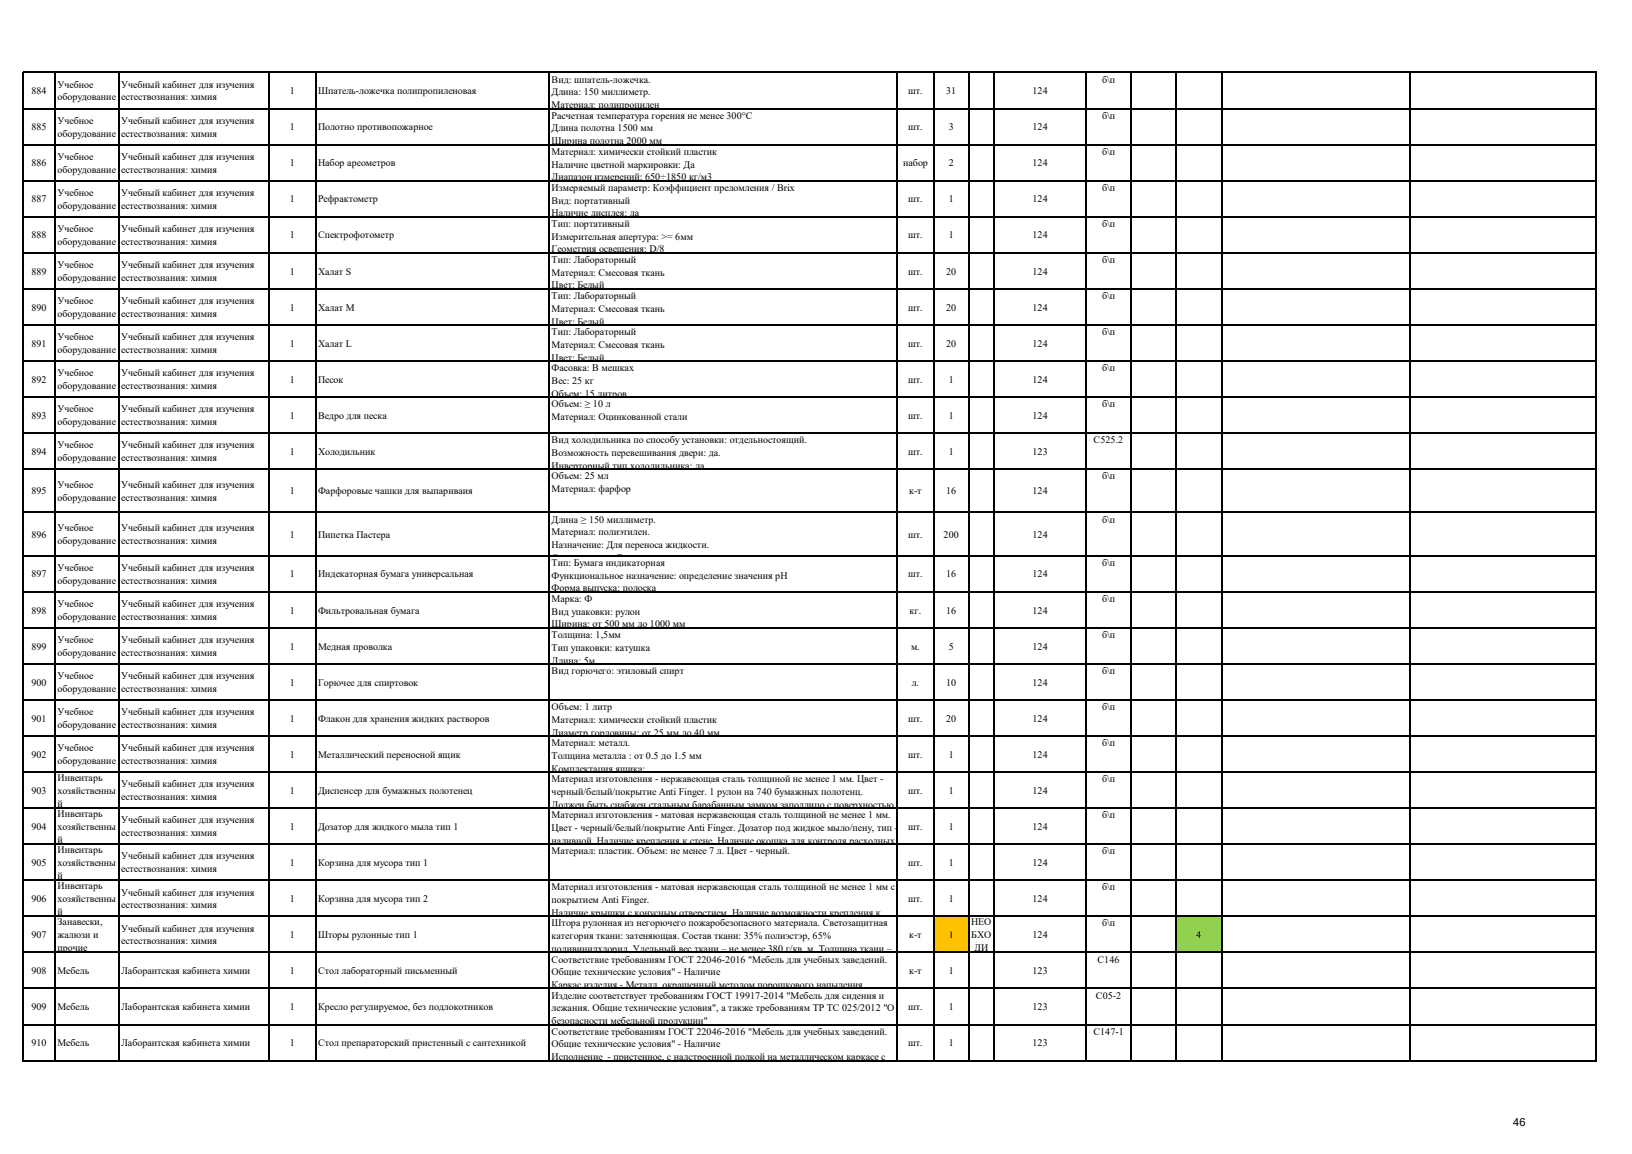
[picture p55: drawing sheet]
<svg xmlns="http://www.w3.org/2000/svg" width="297mm" height="210mm" viewBox="0 0 297 210" stroke-linecap="round" stroke-linejoin="round" font-family="sans-serif">
<defs><g id="words">
<text font-size="2" x="275.4" y="205">46</text>
<g font-size="1.8">
<text x="5.7" y="17.1">884</text>
<text x="10.5" y="16">Учебное</text>
<text x="22.1" y="16">Учебный кабинет для изучения</text>
<text x="52.8" y="17.1">1</text>
<text x="57.9" y="17.1">Шпатель-ложечка полипропиленовая</text>
<text x="100.4" y="15">Вид: шпатель-ложечка.</text>
<text x="100.4" y="17.4">Длина: 150 миллиметр.</text>
<text x="165.3" y="17.1">шт.</text>
<text x="172.2" y="17.1">31</text>
<text x="187.9" y="17.1">124</text>
<text x="200.6" y="15">б\п</text>
<text x="5.7" y="23.7">885</text>
<text x="10.5" y="18.3">оборудование</text>
<text x="10.5" y="22.5">Учебное</text>
<text x="22.1" y="18.3">естествознания: химия</text>
<text x="22.1" y="22.5">Учебный кабинет для изучения</text>
<text x="52.8" y="23.7">1</text>
<text x="57.9" y="23.7">Полотно противопожарное</text>
<text x="100.4" y="19.7">Материал: полипропилен</text>
<text x="100.4" y="21.6">Расчетная температура горения не менее 300°C</text>
<text x="100.4" y="23.9">Длина полотна 1500 мм</text>
<text x="165.3" y="23.7">шт.</text>
<text x="172.7" y="23.7">3</text>
<text x="187.9" y="23.7">124</text>
<text x="200.6" y="21.6">б\п</text>
<text x="10.5" y="24.9">оборудование</text>
<text x="10.5" y="29.1">Учебное</text>
<text x="22.1" y="24.9">естествознания: химия</text>
<text x="22.1" y="29.1">Учебный кабинет для изучения</text>
<text x="100.4" y="26.3">Ширина полотна 2000 мм</text>
<text x="100.4" y="28.2">Материал: химически стойкий пластик</text>
<text x="200.6" y="28.2">б\п</text>
<text x="5.7" y="30.3">886</text>
<text x="10.5" y="31.4">оборудование</text>
<text x="10.5" y="35.7">Учебное</text>
<text x="22.1" y="31.4">естествознания: химия</text>
<text x="22.1" y="35.7">Учебный кабинет для изучения</text>
<text x="52.8" y="30.3">1</text>
<text x="57.9" y="30.3">Набор ареометров</text>
<text x="100.4" y="30.5">Наличие цветной маркировки: Да</text>
<text x="100.4" y="32.8">Диапазон измерений: 650÷1850 кг/м3</text>
<text x="100.4" y="34.7">Измеряемый параметр: Коэффициент преломления / Brix</text>
<text x="164.4" y="30.3">набор</text>
<text x="172.7" y="30.3">2</text>
<text x="187.9" y="30.3">124</text>
<text x="200.6" y="34.7">б\п</text>
<text x="5.7" y="36.8">887</text>
<text x="10.5" y="38">оборудование</text>
<text x="22.1" y="38">естествознания: химия</text>
<text x="52.8" y="36.8">1</text>
<text x="57.9" y="36.8">Рефрактометр</text>
<text x="100.4" y="37">Вид: портативный</text>
<text x="100.4" y="39.4">Наличие дисплея: да</text>
<text x="100.4" y="41.3">Тип: портативный</text>
<text x="165.3" y="36.8">шт.</text>
<text x="172.7" y="36.8">1</text>
<text x="187.9" y="36.8">124</text>
<text x="200.6" y="41.3">б\п</text>
<text x="5.7" y="43.4">888</text>
<text x="10.5" y="42.2">Учебное</text>
<text x="10.5" y="44.5">оборудование</text>
<text x="22.1" y="42.2">Учебный кабинет для изучения</text>
<text x="22.1" y="44.5">естествознания: химия</text>
<text x="52.8" y="43.4">1</text>
<text x="57.9" y="43.4">Спектрофотометр</text>
<text x="100.4" y="43.6">Измерительная апертура: &gt;= 6мм</text>
<text x="100.4" y="45.9">Геометрия освещения: D/8</text>
<text x="100.4" y="47.8">Тип: Лабораторный</text>
<text x="165.3" y="43.4">шт.</text>
<text x="172.7" y="43.4">1</text>
<text x="187.9" y="43.4">124</text>
<text x="200.6" y="47.8">б\п</text>
<text x="5.7" y="50">889</text>
<text x="10.5" y="48.8">Учебное</text>
<text x="10.5" y="51.1">оборудование</text>
<text x="22.1" y="48.8">Учебный кабинет для изучения</text>
<text x="22.1" y="51.1">естествознания: химия</text>
<text x="52.8" y="50">1</text>
<text x="57.9" y="50">Халат S</text>
<text x="100.4" y="50.2">Материал: Смесовая ткань</text>
<text x="100.4" y="52.5">Цвет: Белый</text>
<text x="165.3" y="50">шт.</text>
<text x="172.2" y="50">20</text>
<text x="187.9" y="50">124</text>
<text x="5.7" y="56.5">890</text>
<text x="10.5" y="55.3">Учебное</text>
<text x="10.5" y="57.7">оборудование</text>
<text x="22.1" y="55.3">Учебный кабинет для изучения</text>
<text x="22.1" y="57.7">естествознания: химия</text>
<text x="52.8" y="56.5">1</text>
<text x="57.9" y="56.5">Халат M</text>
<text x="100.4" y="54.4">Тип: Лабораторный</text>
<text x="100.4" y="56.7">Материал: Смесовая ткань</text>
<text x="100.4" y="59.1">Цвет: Белый</text>
<text x="165.3" y="56.5">шт.</text>
<text x="172.2" y="56.5">20</text>
<text x="187.9" y="56.5">124</text>
<text x="200.6" y="54.4">б\п</text>
<text x="5.7" y="63.1">891</text>
<text x="10.5" y="61.9">Учебное</text>
<text x="10.5" y="64.2">оборудование</text>
<text x="22.1" y="61.9">Учебный кабинет для изучения</text>
<text x="22.1" y="64.2">естествознания: химия</text>
<text x="52.8" y="63.1">1</text>
<text x="57.9" y="63.1">Халат L</text>
<text x="100.4" y="61">Тип: Лабораторный</text>
<text x="100.4" y="63.3">Материал: Смесовая ткань</text>
<text x="100.4" y="65.6">Цвет: Белый</text>
<text x="165.3" y="63.1">шт.</text>
<text x="172.2" y="63.1">20</text>
<text x="187.9" y="63.1">124</text>
<text x="200.6" y="61">б\п</text>
<text x="5.7" y="69.7">892</text>
<text x="10.5" y="68.5">Учебное</text>
<text x="10.5" y="70.8">оборудование</text>
<text x="22.1" y="68.5">Учебный кабинет для изучения</text>
<text x="22.1" y="70.8">естествознания: химия</text>
<text x="52.8" y="69.7">1</text>
<text x="57.9" y="69.7">Песок</text>
<text x="100.4" y="67.5">Фасовка: В мешках</text>
<text x="100.4" y="69.9">Вес: 25 кг</text>
<text x="165.3" y="69.7">шт.</text>
<text x="172.7" y="69.7">1</text>
<text x="187.9" y="69.7">124</text>
<text x="200.6" y="67.5">б\п</text>
<text x="5.7" y="76.2">893</text>
<text x="10.5" y="75">Учебное</text>
<text x="10.5" y="77.4">оборудование</text>
<text x="22.1" y="75">Учебный кабинет для изучения</text>
<text x="22.1" y="77.4">естествознания: химия</text>
<text x="52.8" y="76.2">1</text>
<text x="57.9" y="76.2">Ведро для песка</text>
<text x="100.4" y="72.2">Объем: 15 литров</text>
<text x="100.4" y="74.1">Объем: ≥ 10 л</text>
<text x="100.4" y="76.4">Материал: Оцинкованной стали</text>
<text x="165.3" y="76.2">шт.</text>
<text x="172.7" y="76.2">1</text>
<text x="187.9" y="76.2">124</text>
<text x="200.6" y="74.1">б\п</text>
<text x="5.7" y="82.8">894</text>
<text x="10.5" y="81.6">Учебное</text>
<text x="10.5" y="83.9">оборудование</text>
<text x="22.1" y="81.6">Учебный кабинет для изучения</text>
<text x="22.1" y="83.9">естествознания: химия</text>
<text x="52.8" y="82.8">1</text>
<text x="57.9" y="82.8">Холодильник</text>
<text x="100.4" y="80.7">Вид холодильника по способу установки: отдельностоящий.</text>
<text x="100.4" y="83">Возможность перевешивания двери: да.</text>
<text x="165.3" y="82.8">шт.</text>
<text x="172.7" y="82.8">1</text>
<text x="187.9" y="82.8">123</text>
<text x="199" y="80.7">С525.2</text>
<text x="5.7" y="90">895</text>
<text x="10.5" y="88.8">Учебное</text>
<text x="22.1" y="88.8">Учебный кабинет для изучения</text>
<text x="52.8" y="90">1</text>
<text x="57.9" y="90">Фарфоровые чашки для выпариваия</text>
<text x="100.4" y="85.3">Инверторный тип холодильника: да.</text>
<text x="100.4" y="87.2">Объем: 25 мл</text>
<text x="100.4" y="89.6">Материал: фарфор</text>
<text x="165.5" y="90">к-т</text>
<text x="172.2" y="90">16</text>
<text x="187.9" y="90">124</text>
<text x="200.6" y="87.2">б\п</text>
<text x="10.5" y="91.2">оборудование</text>
<text x="22.1" y="91.2">естествознания: химия</text>
<text x="100.4" y="95.1">Длина ≥ 150 миллиметр.</text>
<text x="200.6" y="95.1">б\п</text>
<text x="5.7" y="97.8">896</text>
<text x="10.5" y="96.7">Учебное</text>
<text x="10.5" y="99">оборудование</text>
<text x="22.1" y="96.7">Учебный кабинет для изучения</text>
<text x="22.1" y="99">естествознания: химия</text>
<text x="52.8" y="97.8">1</text>
<text x="57.9" y="97.8">Пипетка Пастера</text>
<text x="100.4" y="97.4">Материал: полиэтилен.</text>
<text x="100.4" y="99.8">Назначение: Для переноса жидкости.</text>
<text x="165.3" y="97.8">шт.</text>
<text x="171.7" y="97.8">200</text>
<text x="187.9" y="97.8">124</text>
<text x="5.7" y="105.1">897</text>
<text x="10.5" y="103.9">Учебное</text>
<text x="10.5" y="106.2">оборудование</text>
<text x="22.1" y="103.9">Учебный кабинет для изучения</text>
<text x="22.1" y="106.2">естествознания: химия</text>
<text x="52.8" y="105.1">1</text>
<text x="57.9" y="105.1">Индекаторная бумага универсальная</text>
<text x="100.4" y="102.1">Стерильность: Да</text>
<text x="100.4" y="103">Тип: Бумага индикаторная</text>
<text x="100.4" y="105.3">Функциональное назначение: определение значения рH</text>
<text x="100.4" y="107.6">Форма выпуска: полоска</text>
<text x="165.3" y="105.1">шт.</text>
<text x="172.2" y="105.1">16</text>
<text x="187.9" y="105.1">124</text>
<text x="200.6" y="103">б\п</text>
<text x="5.7" y="111.7">898</text>
<text x="10.5" y="110.5">Учебное</text>
<text x="10.5" y="112.8">оборудование</text>
<text x="22.1" y="110.5">Учебный кабинет для изучения</text>
<text x="22.1" y="112.8">естествознания: химия</text>
<text x="52.8" y="111.7">1</text>
<text x="57.9" y="111.7">Фильтровальная бумага</text>
<text x="100.4" y="109.5">Марка: Ф</text>
<text x="100.4" y="111.9">Вид упаковки: рулон</text>
<text x="165.5" y="111.7">кг.</text>
<text x="172.2" y="111.7">16</text>
<text x="187.9" y="111.7">124</text>
<text x="200.6" y="109.5">б\п</text>
<text x="5.7" y="118.2">899</text>
<text x="10.5" y="117">Учебное</text>
<text x="10.5" y="119.4">оборудование</text>
<text x="22.1" y="117">Учебный кабинет для изучения</text>
<text x="22.1" y="119.4">естествознания: химия</text>
<text x="52.8" y="118.2">1</text>
<text x="57.9" y="118.2">Медная проволка</text>
<text x="100.4" y="114.2">Ширина: от 500 мм до 1000 мм</text>
<text x="100.4" y="116.1">Толщина: 1,5мм</text>
<text x="100.4" y="118.4">Тип упаковки: катушка</text>
<text x="165.8" y="118.2">м.</text>
<text x="172.7" y="118.2">5</text>
<text x="187.9" y="118.2">124</text>
<text x="200.6" y="116.1">б\п</text>
<text x="5.7" y="124.8">900</text>
<text x="10.5" y="123.6">Учебное</text>
<text x="10.5" y="125.9">оборудование</text>
<text x="22.1" y="123.6">Учебный кабинет для изучения</text>
<text x="22.1" y="125.9">естествознания: химия</text>
<text x="52.8" y="124.8">1</text>
<text x="57.9" y="124.8">Горючее для спиртовок</text>
<text x="100.4" y="120.8">Длина: 5м</text>
<text x="100.4" y="122.7">Вид горючего: этиловый спирт</text>
<text x="165.9" y="124.8">л.</text>
<text x="172.2" y="124.8">10</text>
<text x="187.9" y="124.8">124</text>
<text x="200.6" y="122.7">б\п</text>
<text x="5.7" y="131.3">901</text>
<text x="10.5" y="130.2">Учебное</text>
<text x="22.1" y="130.2">Учебный кабинет для изучения</text>
<text x="52.8" y="131.3">1</text>
<text x="57.9" y="131.3">Флакон для хранения жидких растворов</text>
<text x="100.4" y="129.2">Объем: 1 литр</text>
<text x="100.4" y="131.6">Материал: химически стойкий пластик</text>
<text x="165.3" y="131.3">шт.</text>
<text x="172.2" y="131.3">20</text>
<text x="187.9" y="131.3">124</text>
<text x="200.6" y="129.2">б\п</text>
<text x="5.7" y="137.9">902</text>
<text x="10.5" y="132.5">оборудование</text>
<text x="10.5" y="136.7">Учебное</text>
<text x="22.1" y="132.5">естествознания: химия</text>
<text x="22.1" y="136.7">Учебный кабинет для изучения</text>
<text x="52.8" y="137.9">1</text>
<text x="57.9" y="137.9">Металлический переносной ящик</text>
<text x="100.4" y="133.9">Диаметр горловины: от 25 мм до 40 мм</text>
<text x="100.4" y="135.8">Материал: металл.</text>
<text x="165.3" y="137.9">шт.</text>
<text x="172.7" y="137.9">1</text>
<text x="187.9" y="137.9">124</text>
<text x="200.6" y="135.8">б\п</text>
<text x="10.5" y="139">оборудование</text>
<text x="10.5" y="142.1">Инвентарь</text>
<text x="22.1" y="139">естествознания: химия</text>
<text x="22.1" y="143.3">Учебный кабинет для изучения</text>
<text x="100.4" y="138.1">Толщина металла : от 0.5 до 1.5 мм</text>
<text x="100.4" y="140.4">Комплектация ящика:</text>
<text x="100.4" y="142.3">Материал изготовления - нержавеющая сталь толщиной не менее 1 мм. Цвет -</text>
<text x="200.6" y="142.3">б\п</text>
<text x="5.7" y="144.5">903</text>
<text x="10.5" y="144.5">хозяйственны</text>
<text x="10.5" y="146.8">й</text>
<text x="10.5" y="148.7">Инвентарь</text>
<text x="22.1" y="145.6">естествознания: химия</text>
<text x="22.1" y="149.8">Учебный кабинет для изучения</text>
<text x="52.8" y="144.5">1</text>
<text x="57.9" y="144.5">Диспенсер для бумажных полотенец</text>
<text x="100.4" y="144.7">черный/белый/покрытие Anti Finger. 1 рулон на 740 бумажных полотенц.</text>
<text x="100.4" y="147">Должен быть снабжен стальным барабанным замком заподлицо с поверхностью</text>
<text x="100.4" y="148.9">Материал изготовления - матовая нержавеющая сталь толщиной не менее 1 мм.</text>
<text x="165.3" y="144.5">шт.</text>
<text x="172.7" y="144.5">1</text>
<text x="187.9" y="144.5">124</text>
<text x="200.6" y="148.9">б\п</text>
<text x="5.7" y="151">904</text>
<text x="10.5" y="151">хозяйственны</text>
<text x="10.5" y="153.4">й</text>
<text x="10.5" y="155.3">Инвентарь</text>
<text x="22.1" y="152.2">естествознания: химия</text>
<text x="52.8" y="151">1</text>
<text x="57.9" y="151">Дозатор для жидкого мыла тип 1</text>
<text x="100.4" y="151.2">Цвет - черный/белый/покрытие Anti Finger. Дозатор под жидкое мыло/пену, тип -</text>
<text x="100.4" y="153.6">наливной. Наличие крепления к стене. Наличие окошка для контроля расходных</text>
<text x="100.4" y="155.5">Материал: пластик. Объем: не менее 7 л. Цвет - черный.</text>
<text x="165.3" y="151">шт.</text>
<text x="172.7" y="151">1</text>
<text x="187.9" y="151">124</text>
<text x="200.6" y="155.5">б\п</text>
<text x="5.7" y="157.6">905</text>
<text x="10.5" y="157.6">хозяйственны</text>
<text x="10.5" y="159.9">й</text>
<text x="10.5" y="161.8">Инвентарь</text>
<text x="22.1" y="156.4">Учебный кабинет для изучения</text>
<text x="22.1" y="158.7">естествознания: химия</text>
<text x="52.8" y="157.6">1</text>
<text x="57.9" y="157.6">Корзина для мусора тип 1</text>
<text x="165.3" y="157.6">шт.</text>
<text x="172.7" y="157.6">1</text>
<text x="187.9" y="157.6">124</text>
<text x="5.7" y="164.2">906</text>
<text x="10.5" y="164.2">хозяйственны</text>
<text x="10.5" y="166.5">й</text>
<text x="22.1" y="163">Учебный кабинет для изучения</text>
<text x="22.1" y="165.3">естествознания: химия</text>
<text x="52.8" y="164.2">1</text>
<text x="57.9" y="164.2">Корзина для мусора тип 2</text>
<text x="100.4" y="162">Материал изготовления - матовая нержавеющая сталь толщиной не менее 1 мм с</text>
<text x="100.4" y="164.4">покрытием Anti Finger.</text>
<text x="100.4" y="166.7">Наличие крышки с конусным отверстием. Наличие возможности крепления к</text>
<text x="165.3" y="164.2">шт.</text>
<text x="172.7" y="164.2">1</text>
<text x="187.9" y="164.2">124</text>
<text x="200.6" y="162">б\п</text>
<text x="5.7" y="170.7">907</text>
<text x="10.5" y="168.4">Занавески,</text>
<text x="10.5" y="170.7">жалюзи и</text>
<text x="10.5" y="173.1">прочие</text>
<text x="22.1" y="169.5">Учебный кабинет для изучения</text>
<text x="22.1" y="171.9">естествознания: химия</text>
<text x="52.8" y="170.7">1</text>
<text x="57.9" y="170.7">Шторы рулонные тип 1</text>
<text x="100.4" y="168.6">Штора рулонная из негорючего пожаробезопасного материала. Светозащитная</text>
<text x="100.4" y="170.9">категория ткани: затеняющая. Состав ткани: 35% полиэстэр, 65%</text>
<text x="100.4" y="173.3">поливинилхлорид. Удельный вес ткани – не менее 380 г/кв. м. Толщина ткани –</text>
<text x="165.5" y="170.7">к-т</text>
<text x="172.7" y="170.7">1</text>
<text x="176.7" y="168.4">НЕО</text>
<text x="176.8" y="170.7">БХО</text>
<text x="177.3" y="173.1">ДИ</text>
<text x="187.9" y="170.7">124</text>
<text x="200.6" y="168.6">б\п</text>
<text x="217.7" y="170.7">4</text>
<text x="5.7" y="177.3">908</text>
<text x="10.5" y="177.3">Мебель</text>
<text x="22.1" y="177.3">Лаборантская кабинета химии</text>
<text x="52.8" y="177.3">1</text>
<text x="57.9" y="177.3">Стол лабораторный письменный</text>
<text x="100.4" y="175.2">Соответствие требованиям ГОСТ 22046-2016 &quot;Мебель для учебных заведений.</text>
<text x="100.4" y="177.5">Общие технические условия&quot; - Наличие</text>
<text x="100.4" y="179.8">Каркас изделия - Металл, окрашенный методом порошкового напыления</text>
<text x="165.5" y="177.3">к-т</text>
<text x="172.7" y="177.3">1</text>
<text x="187.9" y="177.3">123</text>
<text x="199.8" y="175.2">С146</text>
<text x="5.7" y="183.8">909</text>
<text x="10.5" y="183.8">Мебель</text>
<text x="22.1" y="183.8">Лаборантская кабинета химии</text>
<text x="52.8" y="183.8">1</text>
<text x="57.9" y="183.8">Кресло регулируемое, без подлокотников</text>
<text x="100.4" y="181.7">Изделие соответствует требованиям ГОСТ 19917-2014 &quot;Мебель для сидения и</text>
<text x="100.4" y="184.1">лежания. Общие технические условия&quot;, а также требованиям ТР ТС 025/2012 &quot;О</text>
<text x="165.3" y="183.8">шт.</text>
<text x="172.7" y="183.8">1</text>
<text x="187.9" y="183.8">123</text>
<text x="199.5" y="181.7">С05-2</text>
<text x="5.7" y="190.4">910</text>
<text x="10.5" y="190.4">Мебель</text>
<text x="22.1" y="190.4">Лаборантская кабинета химии</text>
<text x="52.8" y="190.4">1</text>
<text x="57.9" y="190.4">Стол препараторский пристенный с сантехникой</text>
<text x="100.4" y="186.4">безопасности мебельной продукции&quot;</text>
<text x="100.4" y="188.3">Соответствие требованиям ГОСТ 22046-2016 &quot;Мебель для учебных заведений.</text>
<text x="100.4" y="190.6">Общие технические условия&quot; - Наличие</text>
<text x="165.3" y="190.4">шт.</text>
<text x="172.7" y="190.4">1</text>
<text x="187.9" y="190.4">123</text>
<text x="199" y="188.3">С147-1</text>
<text x="100.4" y="192.9">Исполнение - пристенное, с надстроенной полкой на металлическом каркасе с</text>
</g>
</g></defs>
<path d="M169.9 166.7h6.4v6.6h-6.4z" fill-rule="evenodd" fill="#ffc000"/>
<path d="M214 166.7h8.3v6.6h-8.3z" fill-rule="evenodd" fill="#92d050"/>
<g fill="none" stroke="#000" stroke-width=".21">
<path d="M4.2 13.1v180M4.3 13.2h286.3M4.3 19.7h286.3M10.1 13.3v179.8M21.7 13.3v179.8M48.9 13.3v179.8M57.5 13.3v179.8M100 13.3v179.8M163.3 13.3v179.8M169.9 13.3v179.8M176.3 13.3v179.8M180.9 13.3v179.8"/>
<path d="M197.7 13.3v179.8M205.8 13.3v179.8M214 13.3v179.8M222.3 13.3v179.8M256.6 13.3v179.8M290.5 13.3v179.8M4.3 26.3h286.3M4.3 32.9h286.3M4.3 39.4h286.3M4.3 46h286.3M4.3 52.6h286.3M4.3 59.1h286.3"/>
<path d="M4.3 65.7h286.3M4.3 72.3h286.3M4.3 78.8h286.3M4.3 85.4h286.3M4.3 93.3h286.3M4.3 101.1h286.3M4.3 107.7h286.3M4.3 114.3h286.3M4.3 120.8h286.3M4.3 127.4h286.3M4.3 133.9h286.3M4.3 140.5h286.3"/>
<path d="M4.3 147.1h286.3M4.3 153.6h286.3M4.3 160.2h286.3M4.3 166.8h286.3M4.3 173.3h286.3M4.3 179.9h286.3M4.3 186.4h286.3M4.3 193h286.3"/>
</g>
<use href="#words"/>
</svg>
